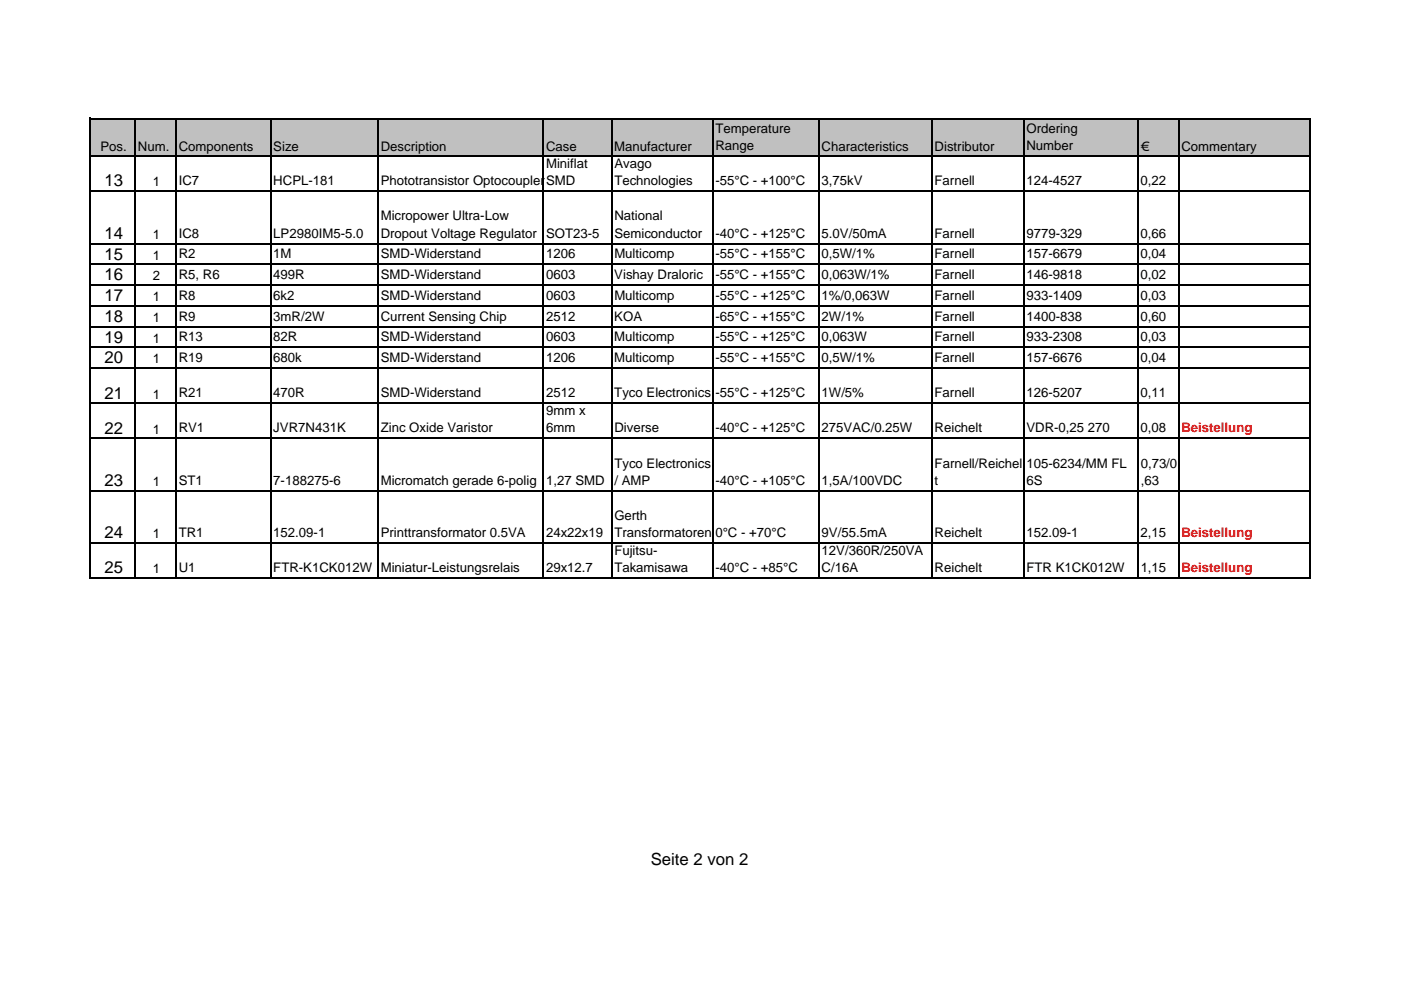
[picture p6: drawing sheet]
<svg xmlns="http://www.w3.org/2000/svg" width="297mm" height="210mm" viewBox="0 0 297 210" stroke-linecap="round" stroke-linejoin="round" font-family="sans-serif">
<defs><g id="words">
<g font-size="3.6">
<text x="22.1" y="39.5">13</text>
<text x="22.1" y="50.6">14</text>
<text x="22.1" y="55">15</text>
<text x="22.1" y="59.4">16</text>
<text x="22.1" y="63.8">17</text>
<text x="22.1" y="68.2">18</text>
<text x="22.1" y="72.6">19</text>
<text x="22.1" y="77">20</text>
<text x="22.1" y="84.5">21</text>
<text x="22.1" y="91.9">22</text>
<text x="22.1" y="103">23</text>
<text x="22.1" y="114.1">24</text>
<text x="22.1" y="121.6">25</text>
<text x="138" y="183.5">Seite 2 von 2</text>
</g>
<g font-size="2.8">
<text x="151.7" y="28.2">Temperature</text>
<text x="217.6" y="28.2">Ordering</text>
<text x="21.3" y="32.1">Pos.</text>
<text x="29.2" y="32.1">Num.</text>
<text x="37.9" y="32.1">Components</text>
<text x="57.9" y="32.1">Size</text>
<text x="80.7" y="32.1">Description</text>
<text x="115.8" y="32.1">Case</text>
<text x="115.8" y="35.6">Miniflat</text>
<text x="130.2" y="32.1">Manufacturer</text>
<text x="130.3" y="35.6">Avago</text>
<text x="151.7" y="31.8">Range</text>
<text x="174.2" y="32.1">Characteristics</text>
<text x="198.2" y="32.1">Distributor</text>
<text x="217.6" y="31.8">Number</text>
<text x="241.8" y="32.1">€</text>
<text x="250.5" y="32.1">Commentary</text>
<text x="32.4" y="39.5">1</text>
<text x="37.9" y="39.3">IC7</text>
<text x="58" y="39.3">HCPL-181</text>
<text x="80.7" y="39.3">Phototransistor Optocoupler</text>
<text x="115.8" y="39.3">SMD</text>
<text x="130.3" y="39.3">Technologies</text>
<text x="151.7" y="39.3">-55°C - +100°C</text>
<text x="174.2" y="39.3">3,75kV</text>
<text x="198.2" y="39.3">Farnell</text>
<text x="217.6" y="39.3">124-4527</text>
<text x="241.8" y="39.3">0,22</text>
<text x="80.7" y="46.7">Micropower Ultra-Low</text>
<text x="130.3" y="46.7">National</text>
<text x="32.4" y="50.6">1</text>
<text x="37.9" y="50.4">IC8</text>
<text x="58" y="50.4">LP2980IM5-5.0</text>
<text x="80.7" y="50.4">Dropout Voltage Regulator</text>
<text x="115.8" y="50.4">SOT23-5</text>
<text x="130.3" y="50.4">Semiconductor</text>
<text x="151.7" y="50.4">-40°C - +125°C</text>
<text x="174.2" y="50.4">5.0V/50mA</text>
<text x="198.2" y="50.4">Farnell</text>
<text x="217.6" y="50.4">9779-329</text>
<text x="241.8" y="50.4">0,66</text>
<text x="32.4" y="55">1</text>
<text x="32.4" y="59.4">2</text>
<text x="37.9" y="54.8">R2</text>
<text x="37.9" y="59.2">R5, R6</text>
<text x="58" y="54.8">1M</text>
<text x="58" y="59.2">499R</text>
<text x="80.7" y="59.2">SMD-Widerstand</text>
<text x="80.7" y="54.8">SMD-Widerstand</text>
<text x="115.8" y="59.2">0603</text>
<text x="115.8" y="54.8">1206</text>
<text x="130.2" y="59.2">Vishay Draloric</text>
<text x="130.3" y="54.8">Multicomp</text>
<text x="151.7" y="59.2">-55°C - +155°C</text>
<text x="151.7" y="54.8">-55°C - +155°C</text>
<text x="174.2" y="59.2">0,063W/1%</text>
<text x="174.2" y="54.8">0,5W/1%</text>
<text x="198.1" y="59.2">Farnell</text>
<text x="198.1" y="54.8">Farnell</text>
<text x="217.6" y="59.2">146-9818</text>
<text x="217.6" y="54.8">157-6679</text>
<text x="241.8" y="59.2">0,02</text>
<text x="241.8" y="54.8">0,04</text>
<text x="32.4" y="63.8">1</text>
<text x="37.9" y="63.6">R8</text>
<text x="58" y="63.6">6k2</text>
<text x="80.7" y="63.6">SMD-Widerstand</text>
<text x="115.8" y="63.6">0603</text>
<text x="130.3" y="63.6">Multicomp</text>
<text x="151.7" y="63.6">-55°C - +125°C</text>
<text x="174.2" y="63.6">1%/0,063W</text>
<text x="198.1" y="63.6">Farnell</text>
<text x="217.6" y="63.6">933-1409</text>
<text x="241.8" y="63.6">0,03</text>
<text x="32.4" y="68.2">1</text>
<text x="37.9" y="68">R9</text>
<text x="58" y="68">3mR/2W</text>
<text x="80.7" y="68">Current Sensing Chip</text>
<text x="115.8" y="68">2512</text>
<text x="130.2" y="68">KOA</text>
<text x="151.7" y="68">-65°C - +155°C</text>
<text x="174.2" y="68">2W/1%</text>
<text x="198.2" y="68">Farnell</text>
<text x="217.6" y="68">1400-838</text>
<text x="241.8" y="68">0,60</text>
<text x="32.4" y="72.6">1</text>
<text x="32.4" y="77">1</text>
<text x="37.9" y="72.4">R13</text>
<text x="37.9" y="76.8">R19</text>
<text x="57.9" y="72.4">82R</text>
<text x="57.9" y="76.8">680k</text>
<text x="80.7" y="72.4">SMD-Widerstand</text>
<text x="80.7" y="76.8">SMD-Widerstand</text>
<text x="115.8" y="72.4">0603</text>
<text x="115.8" y="76.8">1206</text>
<text x="130.2" y="72.4">Multicomp</text>
<text x="130.2" y="76.8">Multicomp</text>
<text x="151.7" y="72.4">-55°C - +125°C</text>
<text x="151.7" y="76.8">-55°C - +155°C</text>
<text x="174.2" y="72.4">0,063W</text>
<text x="174.2" y="76.8">0,5W/1%</text>
<text x="198.1" y="72.4">Farnell</text>
<text x="198.1" y="76.8">Farnell</text>
<text x="217.6" y="72.4">933-2308</text>
<text x="217.6" y="76.8">157-6676</text>
<text x="241.8" y="72.4">0,03</text>
<text x="241.8" y="76.8">0,04</text>
<text x="32.4" y="84.5">1</text>
<text x="37.9" y="84.2">R21</text>
<text x="57.9" y="84.2">470R</text>
<text x="80.7" y="84.2">SMD-Widerstand</text>
<text x="115.8" y="84.2">2512</text>
<text x="115.8" y="88.1">9mm x</text>
<text x="130.2" y="84.2">Tyco Electronics -55°C - +125°C</text>
<text x="174.2" y="84.2">1W/5%</text>
<text x="198.1" y="84.2">Farnell</text>
<text x="217.6" y="84.2">126-5207</text>
<text x="241.8" y="84.2">0,11</text>
<text x="32.4" y="91.9">1</text>
<text x="37.9" y="91.7">RV1</text>
<text x="58" y="91.7">JVR7N431K</text>
<text x="80.7" y="91.7">Zinc Oxide Varistor</text>
<text x="115.8" y="91.7">6mm</text>
<text x="130.3" y="91.7">Diverse</text>
<text x="151.7" y="91.7">-40°C - +125°C</text>
<text x="174.2" y="91.7">275VAC/0.25W</text>
<text x="198.2" y="91.7">Reichelt</text>
<text x="217.6" y="91.7">VDR-0,25 270</text>
<text x="241.8" y="91.7">0,08</text>
<text x="130.3" y="99.1">Tyco Electronics</text>
<text x="198.2" y="99.1">Farnell/Reichel</text>
<text x="217.6" y="99.1">105-6234/MM FL</text>
<text x="241.8" y="99.1">0,73/0</text>
<text x="32.4" y="103">1</text>
<text x="37.9" y="102.8">ST1</text>
<text x="58" y="102.8">7-188275-6</text>
<text x="80.7" y="102.8">Micromatch gerade 6-polig</text>
<text x="115.8" y="102.8">1,27 SMD</text>
<text x="130.3" y="102.8">/ AMP</text>
<text x="151.7" y="102.8">-40°C - +105°C</text>
<text x="174.2" y="102.8">1,5A/100VDC</text>
<text x="198.2" y="102.8">t</text>
<text x="217.6" y="102.8">6S</text>
<text x="241.8" y="102.8">,63</text>
<text x="37.9" y="113.9">TR1</text>
<text x="58" y="113.9">152.09-1</text>
<text x="80.7" y="113.9">Printtransformator 0.5VA</text>
<text x="115.8" y="113.9">24x22x19</text>
<text x="130.3" y="110.2">Gerth</text>
<text x="130.3" y="113.9">Transformatoren 0°C - +70°C</text>
<text x="174.2" y="113.9">9V/55.5mA</text>
<text x="198.2" y="113.9">Reichelt</text>
<text x="217.6" y="113.9">152.09-1</text>
<text x="241.8" y="113.9">2,15</text>
<text x="32.4" y="114.1">1</text>
<text x="130.3" y="117.7">Fujitsu-</text>
<text x="174.2" y="117.7">12V/360R/250VA</text>
<text x="32.4" y="121.6">1</text>
<text x="37.9" y="121.3">U1</text>
<text x="58" y="121.3">FTR-K1CK012W Miniatur-Leistungsrelais</text>
<text x="115.8" y="121.3">29x12.7</text>
<text x="130.3" y="121.3">Takamisawa</text>
<text x="151.7" y="121.3">-40°C - +85°C</text>
<text x="174.2" y="121.3">C/16A</text>
<text x="198.2" y="121.3">Reichelt</text>
<text x="217.6" y="121.3">FTR K1CK012W</text>
<text x="241.8" y="121.3">1,15</text>
</g>
<g font-size="2.8" fill="#f00">
<text x="250.5" y="91.7">Beistellung</text>
<text x="250.5" y="113.9">Beistellung</text>
<text x="250.5" y="121.3">Beistellung</text>
</g>
</g></defs>
<path d="M19.2 25.1h258.6v8.1h-258.6z" fill="#c0c0c0"/>
<g fill="none" stroke="#000" stroke-width=".34">
<path d="M19.2 25v97.8M19.3 25.1h258.6M19.3 33.1h258.6M28.7 25.3v97.5M37.3 25.3v97.5M57.4 25.3v97.5M80.1 25.3v97.5M115.2 25.3v97.5M129.7 25.3v97.5M151.1 25.3v97.5M173.6 25.3v97.5M197.6 25.3v97.5"/>
<path d="M217 25.3v97.5M241.3 25.3v97.5M249.9 25.3v97.5M277.7 25.3v97.5M19.3 40.6h258.6M19.3 51.6h258.6M19.3 56h258.6M19.3 60.5h258.6M19.3 64.9h258.6M19.3 69.3h258.6M19.3 73.7h258.6M19.3 78.1h258.6"/>
<path d="M19.3 85.5h258.6M19.3 93h258.6M19.3 104.1h258.6M19.3 115.1h258.6M19.3 122.6h258.6"/>
</g>
<use href="#words"/>
</svg>
